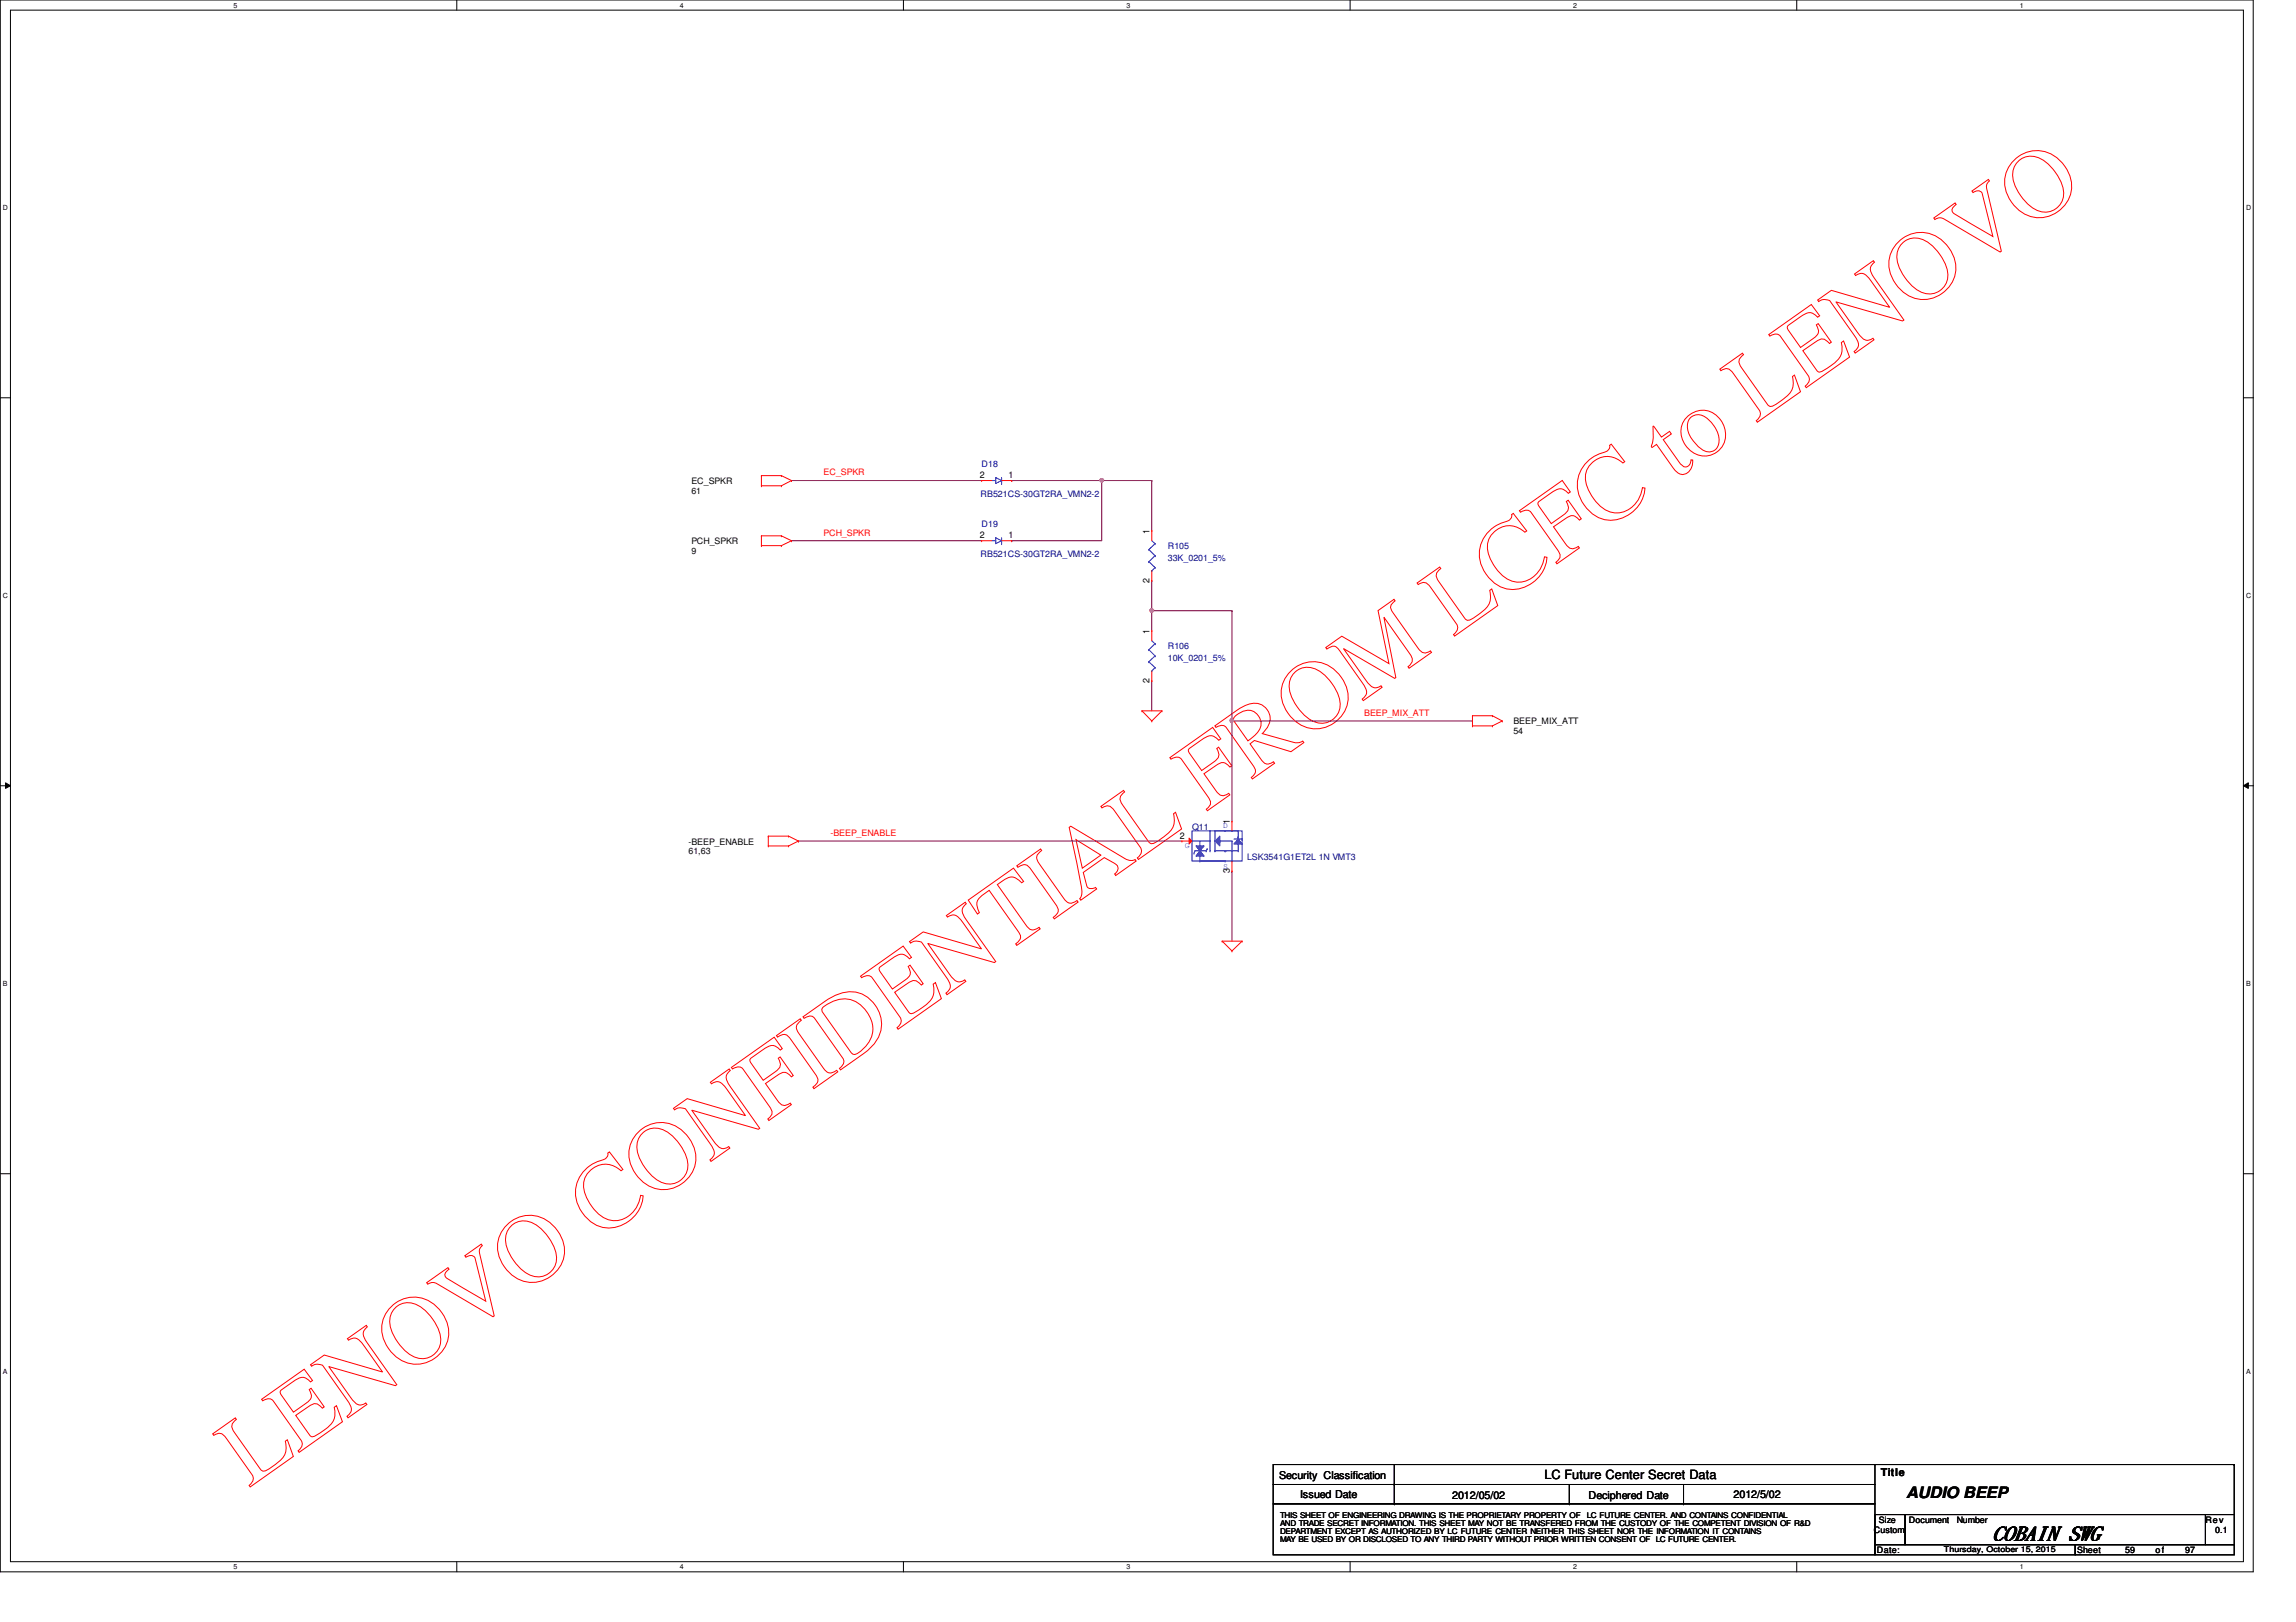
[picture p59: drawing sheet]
<svg xmlns="http://www.w3.org/2000/svg" width="297mm" height="210mm" viewBox="0 0 297 210" stroke-linecap="round" stroke-linejoin="round" font-family="sans-serif">
<defs><g id="words">
<text font-size="12.7" fill="#f00" x="32.2" y="192.5" transform="rotate(-35 32.2 192.5)">LENOVO CONFIDENTIAL FROM LCFC to LENOVO</text>
<text font-size="2.6" x="257.8" y="199.3">COBAIN SWG</text>
<text font-size="2" x="246.6" y="193.9">AUDIO BEEP</text>
<text font-size="1.7" x="199.8" y="191.4">LC Future Center Secret Data</text>
<g font-size="1.4">
<text x="165.5" y="191.3">Security Classification</text>
<text x="243.3" y="191">Title</text>
<text x="168.2" y="193.8">Issued Date</text>
<text x="187.9" y="194">2012/05/02</text>
<text x="205.5" y="194">Deciphered Date</text>
<text x="224.3" y="193.8">2012/5/02</text>
</g>
<g font-size="1.2">
<text x="126.7" y="61.9">2</text>
<text x="130.5" y="61.9">1</text>
<text x="126.7" y="69.7">2</text>
<text x="130.5" y="69.7">1</text>
<text x="148.7" y="69.1" transform="rotate(-90 148.7 69.1)">1</text>
<text x="148.7" y="75.4" transform="rotate(-90 148.7 75.4)">2</text>
<text x="148.7" y="82" transform="rotate(-90 148.7 82)">1</text>
<text x="148.7" y="88.3" transform="rotate(-90 148.7 88.3)">2</text>
<text x="159.1" y="106.6" transform="rotate(-90 159.1 106.6)">1</text>
<text x="152.7" y="108.5">2</text>
<text x="159.1" y="112.9" transform="rotate(-90 159.1 112.9)">3</text>
</g>
<g font-size="1.1">
<text x="89.4" y="62.7">EC_SPKR</text>
<text x="89.4" y="64">61</text>
<text x="89.4" y="70.4">PCH_SPKR</text>
<text x="89.4" y="71.7">9</text>
<text x="195.8" y="93.7">BEEP_MIX_ATT</text>
<text x="195.8" y="95">54</text>
<text x="89.1" y="109.3">-BEEP_ENABLE</text>
<text x="89.1" y="110.6">61,63</text>
<text x="243.1" y="197.1">Size</text>
<text x="247" y="197.1">Document</text>
<text x="253.2" y="197.1">Number</text>
<text x="285.3" y="197.1">Rev</text>
<text x="242.4" y="198.4">Custom</text>
<text x="242.8" y="201">Date:</text>
<text x="268.7" y="201">Sheet</text>
<text x="275" y="201">59</text>
<text x="278.8" y="201">o f</text>
<text x="282.7" y="201">97</text>
<text x="286.6" y="198.4">0.1</text>
</g>
<g font-size="1.1" fill="#f00">
<text x="106.5" y="61.5">EC_SPKR</text>
<text x="106.5" y="69.3">PCH_SPKR</text>
<text x="176.5" y="92.6">BEEP_MIX_ATT</text>
<text x="107.4" y="108.2">-BEEP_ENABLE</text>
</g>
<g font-size="1.1" fill="#000080">
<text x="126.9" y="64.3">RB521CS-30GT2RA_VMN2-2</text>
<text x="127" y="60.5">D18</text>
<text x="127" y="68.2">D19</text>
<text x="151.1" y="71.1">R105</text>
<text x="126.9" y="72.1">RB521CS-30GT2RA_VMN2-2</text>
<text x="151.1" y="72.6">33K_0201_5%</text>
<text x="151.1" y="84">R106</text>
<text x="151.1" y="85.6">10K_0201_5%</text>
<text x="154.2" y="107.4">Q11</text>
<text x="161.3" y="111.3">LSK3541G1ET2L 1N VMT3</text>
</g>
<g font-size="1.1" fill="#00f">
<text x="158.2" y="107.2">D</text>
<text x="153.3" y="109.8">G</text>
<text x="158.2" y="112.5">S</text>
</g>
<g font-size="1">
<text x="165.6" y="196.4">THIS SHEET OF ENGINEERING DRAWING IS THE PROPRIETARY PROPERTY OF</text>
<text x="165.6" y="197.4">AND TRADE SECRET INFORMATION. THIS SHEET MAY NOT BE TRANSFERED FROM THE CUSTODY OF THE COMPETENT DIVISION OF R&amp;D</text>
<text x="205.3" y="196.4">LC FUTURE CENTER. AND CONTAINS CONFIDENTIAL</text>
<text x="165.6" y="198.5">DEPARTMENT EXCEPT AS AUTHORIZED BY LC FUTURE CENTER NEITHER THIS SHEET NOR THE INFORMATION IT CONTAINS</text>
<text x="165.6" y="199.6">MAY BE USED BY OR DISCLOSED TO ANY THIRD PARTY WITHOUT PRIOR WRITTEN CONSENT OF LC FUTURE CENTER.</text>
<text x="251.5" y="200.8">Thursday, October 15, 2015</text>
</g>
<g font-size=".9">
<text x="30.2" y="1">5</text>
<text x="88" y="1">4</text>
<text x="145.8" y="1">3</text>
<text x="203.5" y="1">2</text>
<text x="261.3" y="1">1</text>
<text x=".4" y="27.2">D</text>
<text x="290.6" y="27.2">D</text>
<text x=".4" y="77.3">C</text>
<text x="290.6" y="77.3">C</text>
<text x=".4" y="127.6">B</text>
<text x="290.6" y="127.6">B</text>
<text x=".4" y="177.8">A</text>
<text x="290.6" y="177.8">A</text>
<text x="30.2" y="203.1">5</text>
<text x="88" y="203.1">4</text>
<text x="145.8" y="203.1">3</text>
<text x="203.5" y="203.1">2</text>
<text x="261.3" y="203.1">1</text>
</g>
</g></defs>
<path d="M0 0h291.5v203.4h-291.5zM1.4 1.3h288.8v200.8h-288.8z" fill="none" stroke="#000" stroke-width=".13"/>
<g fill="#fff">
<path d="M30.2 .2h.5v1h-.5z"/>
<path d="M30.2 202.3h.5v1h-.5z"/>
</g>
<path d="M59.1 0v1.3M59.1 202.1v1.3" fill="none" stroke="#000" stroke-width=".13"/>
<g fill="#fff">
<path d="M88 .2h.5v1h-.5z"/>
<path d="M88 202.3h.5v1h-.5z"/>
</g>
<path d="M116.9 0v1.3M116.9 202.1v1.3" fill="none" stroke="#000" stroke-width=".13"/>
<g fill="#fff">
<path d="M145.8 .2h.5v1h-.5z"/>
<path d="M145.8 202.3h.5v1h-.5z"/>
</g>
<path d="M174.7 0v1.3M174.7 202.1v1.3" fill="none" stroke="#000" stroke-width=".13"/>
<g fill="#fff">
<path d="M203.5 .2h.5v1h-.5z"/>
<path d="M203.5 202.3h.5v1h-.5z"/>
</g>
<path d="M232.4 0v1.3M232.4 202.1v1.3" fill="none" stroke="#000" stroke-width=".13"/>
<g fill="#fff">
<path d="M261.3 .2h.5v1h-.5z"/>
<path d="M261.3 202.3h.5v1h-.5z"/>
<path d="M.4 26.4h.6v1h-.6z"/>
<path d="M290.6 26.4h.6v1h-.6z"/>
<path d="M.4 76.5h.6v1.1h-.6z"/>
<path d="M290.6 76.5h.6v1.1h-.6z"/>
</g>
<path d="M0 51.5h1.4M290.2 51.5h1.3" fill="none" stroke="#000" stroke-width=".13"/>
<g fill="#fff">
<path d="M.4 126.7h.6v1.1h-.6z"/>
<path d="M290.6 126.7h.6v1.1h-.6z"/>
</g>
<path d="M0 101.7h1.4M.7 101.3l.7 .4-.7 .3zM290.2 101.7l.7-.4v.7zM290.2 101.7h1.3" fill="none" stroke="#000" stroke-width=".13"/>
<path d="M.7 101.3l.7 .4-.7 .3zM290.2 101.7l.7-.4v.7z" fill="#000"/>
<g fill="#fff">
<path d="M.4 177h.5v1h-.5z"/>
<path d="M290.6 177h.5v1h-.5z"/>
</g>
<path d="M0 151.9h1.4M290.2 151.9h1.3" fill="none" stroke="#000" stroke-width=".13"/>
<path d="M149 79h.1M149 75.1h.1M149 75.1v6.5M149 79h10.4M149 88.1h.1M149 88.1v3.9" fill="none" stroke="#800040" stroke-width=".13"/>
<circle cx="149" cy="79" r=".25" fill="#f0f"/>
<circle cx="149" cy="79" r=".25" fill="none" stroke="#f0f" stroke-width=".13"/>
<path d="M159.4 93.3h.1M159.4 93.3v13" fill="none" stroke="#800040" stroke-width=".13"/>
<path d="M159.2 93.1l.1-.1 .3 .1-.1 .3-.2 .1-.1-.1z" fill-rule="evenodd" fill="#f0f"/>
<path d="M159.2 93.1l.1-.1 .3 .1-.1 .3-.2 .1-.1-.1z" fill="none" stroke="#f0f" stroke-width=".13"/>
<path d="M142.5 62.2h.1M142.5 62.2h6.5M149 62.2h.1M149 62.2v6.5" fill="none" stroke="#800040" stroke-width=".13"/>
<circle cx="142.5" cy="62.2" r=".25" fill="#f0f"/>
<circle cx="142.5" cy="62.2" r=".25" fill="none" stroke="#f0f" stroke-width=".13"/>
<g fill="none" stroke="#800040" stroke-width=".13">
<path d="M102.4 62.2h.1M102.4 70h.1M102.4 70h24.6M102.4 62.2h24.6M130.9 70h.1M130.9 62.2h.1M130.9 62.2h11.6M142.5 62.2h.1M142.5 62.2v7.8h-11.6M159.4 79h.1M159.4 79v14.3M159.4 93.3h.1"/>
<path d="M159.4 93.3h31.1M103.3 108.8h.1M103.3 108.8h49.6M159.4 112.7h.1M159.4 112.7v9.1"/>
</g>
<g fill="none" stroke="#f00" stroke-width=".13">
<path d="M98.5 61.6h.1M98.5 62.9h.1M98.5 69.3h.1M98.5 70.6h.1M98.5 61.6h2.6M98.5 61.6v1.3M98.5 69.3v1.3M98.5 62.9h2.6M98.5 69.3h2.6M98.5 70.6h2.6M101.1 61.6h.1M101.1 62.9h.1"/>
<path d="M101.1 69.3h.1M101.1 70.6h.1M101.1 61.6l1.3 .6M101.1 69.3l1.3 .7M102.4 62.2h.1M102.4 70h.1M102.4 62.2l-1.3 .7M102.4 70l-1.3 .6M127 62.2h.1M127 70h.1M127 62.2h1.3M127 70h1.3"/>
<path d="M129.6 62.2h1.3M129.6 70h1.3M130.9 62.2h.1M130.9 70h.1M147.7 92h.1M147.7 92h2.6M147.7 92l1.3 1.3M149 93.3h.1M149 81.6h.1M149 88.1h.1M149 81.6v1.3M149 86.8v1.3"/>
<path d="M150.3 92h.1M150.3 92l-1.3 1.3M190.5 92.6h.1M190.5 93.9h.1M190.5 92.6h2.6M190.5 92.6v1.3M190.5 93.9h2.6M193.1 92.6h.1M193.1 93.9h.1M193.1 92.6l1.2 .7M194.3 93.3h.1M194.3 93.3l-1.2 .6"/>
<path d="M99.4 108.2h.1M99.4 109.5h.1M99.4 108.2h2.6M99.4 108.2v1.3M99.4 109.5h2.6M102 108.2h.1M102 109.5h.1M102 108.2l1.3 .6M103.3 108.8h.1M103.3 108.8l-1.3 .7M158.1 121.8h.1M158.1 121.8h2.6"/>
<path d="M158.1 121.8l1.3 1.3M159.4 123.1h.1M160.7 121.8h.1M160.7 121.8l-1.3 1.3"/>
</g>
<g fill="none" stroke="#000" stroke-width=".13">
<path d="M164.7 189.5h77.9v2.6h-77.9zM164.7 192.1h77.9v2.5h-77.9zM164.7 194.6h77.9v6.6h-77.9zM180.4 192.1h.1M180.4 194.6h.1M180.4 189.5v5.1M203 194.6h.1M203 192.1v2.5M217.8 194.6h.1M217.8 192.1v2.5M242.4 189.5h46.6M242.6 196h3.9v3.9h-3.9z"/>
<path d="M242.6 199.9h25.9v1.3h-25.9zM246.5 196h38.8v3.9h-38.8zM268.5 199.9h20.5v1.3h-20.5zM285.3 196h3.7v3.9h-3.7zM289 189.5h.1M289 189.5v6.5"/>
</g>
<g fill="none" stroke="#00f" stroke-width=".13">
<path d="M128.3 62.2h.5M128.3 70h.5M128.8 61.8h.1M128.8 62.2h.1M128.8 69.6h.1M128.8 70h.1M128.8 61.8v.8l.8-.4M128.8 69.6v.8l.8-.4M128.8 61.8l.8 .4M128.8 69.6l.8 .4M129.6 62.2h.1M129.6 62.6h.1"/>
<path d="M129.6 70h.1M129.6 70.4h.1M129.6 61.8v.8M129.6 69.6v.8M148.6 84.1h.1M148.6 85.6h.1M148.6 84.1l.8 .8M148.6 85.6l.8 .8M149 86.8h.1M149 82.9l.4 .4M149.4 83.3h.1M149.4 84.9h.1"/>
<path d="M149.4 86.4h.1M149.4 83.3l-.8 .8M149.4 84.9l-.8 .7M149.4 86.4l-.4 .4"/>
</g>
<path d="M157.2 108.8l.6-.6v1.3z" fill="#00f"/>
<path d="M157.2 108.8l.6-.6v1.3z" fill="none" stroke="#00f" stroke-width=".13"/>
<path d="M160.2 108.6l.5 .6h-1.1z" fill="#00f"/>
<g fill="none" stroke="#00f" stroke-width=".13">
<path d="M154.5 110.4h.1M156 110.1h.1M156 110.1h-1.4l-.1 .3M156.2 109.9h.1M156.2 109.9l-.2 .2M156.5 110.1h.1M156.5 107.5v2.6M157.2 107.5h.1M157.2 110.1h.1M157.2 107.5h3M157.2 107.5v2.6M157.2 110.1h3"/>
<path d="M157.8 108.8h.1M157.8 108.8h1.6M158.5 110.1h.1M159.4 108.8h.1M159.4 108.8v1.3M159.6 108.6h1.1M160.2 108.6l.5 .6h-1.1zM160.2 107.5h.1M160.2 108.3h.1M160.2 110.1h.1M160.2 109.2h.1M160.2 107.5v1.1"/>
<path d="M160.2 109.2v.9M160.7 108.6h.1"/>
</g>
<path d="M155.2 110.1l.6 .7h-1.1z" fill="#00f"/>
<path d="M155.2 110.1l.6 .7h-1.1z" fill="none" stroke="#00f" stroke-width=".13"/>
<path d="M154.7 109.5h1.1l-.6 .6z" fill="#00f"/>
<path d="M154.2 107.5h6.5v3.9h-6.5zM154.2 108.8h2.3M154.7 109.5h1.1l-.6 .6zM155.2 109.5h.1M155.2 111.4h.1M155.2 108.8v.7M155.2 110.8v.6M155.2 111.4h3.3M156.5 108.8h.1M158.5 111.4h.1M159.4 111.4h.1M159.4 110.1v1.3" fill="none" stroke="#00f" stroke-width=".13"/>
<path d="M153.8 108.5l.4 .3-.4 .4z" fill="#f00"/>
<path d="M149 68.7h.1M149 75.1h.1M149 68.7v1.3M149 73.9v1.2M152.9 108.8h.1M152.9 108.8h1.3M153.8 108.5l.4 .3-.4 .4zM159.4 106.3h.1M159.4 112.7h.1M159.4 106.3v1.2M159.4 111.4v1.3" fill="none" stroke="#f00" stroke-width=".13"/>
<path d="M148.6 71.1h.1M148.6 72.7h.1M148.6 71.1l.8 .8M148.6 72.7l.8 .7M149 73.9h.1M149 70l.4 .4M149.4 70.4h.1M149.4 71.9h.1M149.4 73.4h.1M149.4 70.4l-.8 .7M149.4 71.9l-.8 .8M149.4 73.4l-.4 .5" fill="none" stroke="#00f" stroke-width=".13"/>
<circle cx="149" cy="79" r=".25" fill="#f0f"/>
<circle cx="149" cy="79" r=".25" fill="none" stroke="#f0f" stroke-width=".13"/>
<path d="M159.2 93.1l.1-.1 .3 .1-.1 .3-.2 .1-.1-.1z" fill-rule="evenodd" fill="#f0f"/>
<path d="M159.2 93.1l.1-.1 .3 .1-.1 .3-.2 .1-.1-.1z" fill="none" stroke="#f0f" stroke-width=".13"/>
<circle cx="142.5" cy="62.2" r=".25" fill="#f0f"/>
<circle cx="142.5" cy="62.2" r=".25" fill="none" stroke="#f0f" stroke-width=".13"/>
<use href="#words"/>
</svg>
